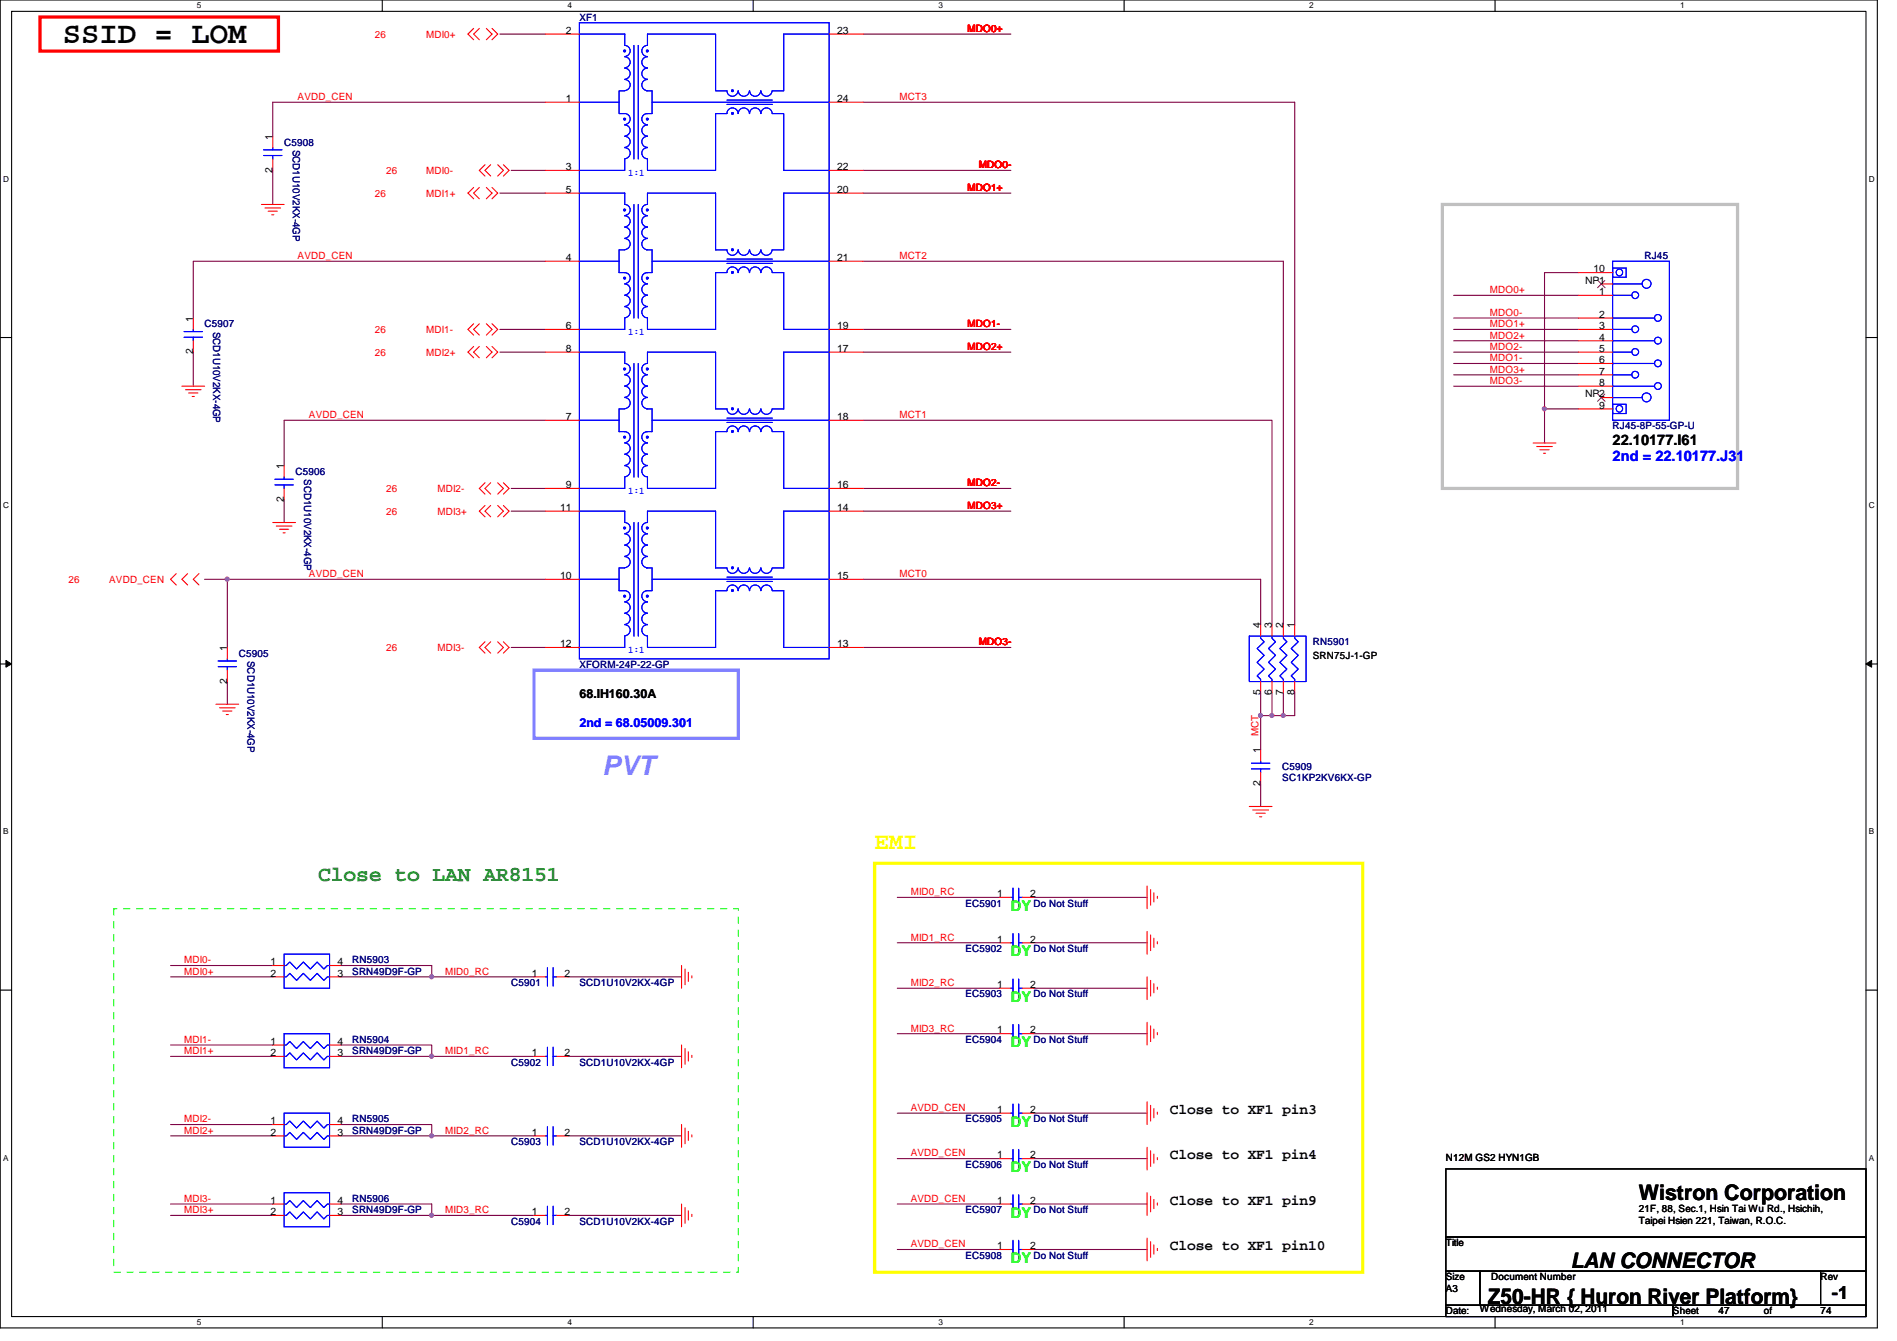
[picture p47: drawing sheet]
<svg xmlns="http://www.w3.org/2000/svg" width="297mm" height="210mm" viewBox="0 0 297 210" stroke-linecap="round" stroke-linejoin="round" font-family="sans-serif">
<defs><g id="words">
<text font-size="4.8" x="9.8" y="6.7">SSID = LOM</text>
<text font-size="4.2" fill="#8080ff" x="94.3" y="121.2">PVT</text>
<text font-size="3.7" fill="#ff0" x="136.9" y="133">EMI</text>
<text font-size="3.3" fill="#008000" x="49.8" y="137.9">Close to LAN AR8151</text>
<g font-size="3.3">
<text x="256.6" y="187.9">Wistron Corporation</text>
<text x="246" y="198.5">LAN CONNECTOR</text>
<text x="233" y="204">Z50-HR { Huron River Platform}</text>
</g>
<text font-size="2.8" x="286.8" y="203.4">-1</text>
<g font-size="2.3">
<text x="252.5" y="69.7">22.10177.I61</text>
<text x="183.2" y="174.3">Close to XF1 pin3</text>
<text x="183.2" y="181.4">Close to XF1 pin4</text>
<text x="183.2" y="188.6">Close to XF1 pin9</text>
<text x="183.2" y="195.7">Close to XF1 pin10</text>
</g>
<text font-size="2.3" fill="#00f" x="252.5" y="72.2">2nd = 22.10177.J31</text>
<g font-size="2.3" fill="#0f0">
<text x="158.3" y="142.6">DY</text>
<text x="158.3" y="149.7">DY</text>
<text x="158.3" y="156.8">DY</text>
<text x="158.3" y="163.9">DY</text>
<text x="158.3" y="176.4">DY</text>
<text x="158.3" y="183.5">DY</text>
<text x="158.3" y="190.6">DY</text>
<text x="158.3" y="197.7">DY</text>
</g>
<text font-size="1.9" x="90.7" y="109.2">68.IH160.30A</text>
<text font-size="1.9" fill="#00f" x="90.7" y="113.8">2nd = 68.05009.301</text>
<g font-size="1.6" fill="#f00">
<text x="58.7" y="5.9">26</text>
<text x="66.7" y="5.9">MDI0+</text>
<text x="151.5" y="5">MDO0+</text>
<text x="46.6" y="15.7">AVDD_CEN</text>
<text x="140.8" y="15.7">MCT3</text>
<text x="60.5" y="27.2">26</text>
<text x="66.7" y="27.2">MDI0-</text>
<text x="151.5" y="29.9">MDO1+</text>
<text x="153.3" y="26.3">MDO0-</text>
<text x="58.7" y="30.8">26</text>
<text x="66.7" y="30.8">MDI1+</text>
<text x="46.6" y="40.6">AVDD_CEN</text>
<text x="140.8" y="40.6">MCT2</text>
<text x="233.3" y="45.9">MDO0+</text>
<text x="58.7" y="52.1">26</text>
<text x="66.7" y="52.1">MDI1-</text>
<text x="151.5" y="51.2">MDO1-</text>
<text x="233.3" y="49.4">MDO0-</text>
<text x="233.3" y="51.2">MDO1+</text>
<text x="233.3" y="53">MDO2+</text>
<text x="58.7" y="55.7">26</text>
<text x="66.7" y="55.7">MDI2+</text>
<text x="151.5" y="54.8">MDO2+</text>
<text x="233.3" y="54.8">MDO2-</text>
<text x="233.3" y="58.3">MDO3+</text>
<text x="233.3" y="56.6">MDO1-</text>
<text x="48.4" y="65.4">AVDD_CEN</text>
<text x="140.8" y="65.4">MCT1</text>
<text x="233.3" y="60.1">MDO3-</text>
<text x="60.5" y="77">26</text>
<text x="68.5" y="77">MDI2-</text>
<text x="151.5" y="76.1">MDO2-</text>
<text x="60.5" y="80.6">26</text>
<text x="68.5" y="80.6">MDI3+</text>
<text x="151.5" y="79.7">MDO3+</text>
<text x="10.7" y="91.2">26</text>
<text x="17.1" y="91.2">AVDD_CEN</text>
<text x="48.4" y="90.3">AVDD_CEN</text>
<text x="140.8" y="90.3">MCT0</text>
<text x="60.5" y="101.9">26</text>
<text x="68.5" y="101.9">MDI3-</text>
<text x="153.3" y="101">MDO3-</text>
<text x="197.1" y="115.2" transform="rotate(-90 197.1 115.2)">MCT</text>
<text x="142.6" y="140.1">MID0_RC</text>
<text x="142.6" y="147.2">MID1_RC</text>
<text x="28.8" y="152.6">MDI0+</text>
<text x="28.8" y="150.8">MDI0-</text>
<text x="69.7" y="152.6">MID0_RC</text>
<text x="142.6" y="154.3">MID2_RC</text>
<text x="142.6" y="161.5">MID3_RC</text>
<text x="28.8" y="165">MDI1+</text>
<text x="28.8" y="163.2">MDI1-</text>
<text x="69.7" y="165">MID1_RC</text>
<text x="142.6" y="173.9">AVDD_CEN</text>
<text x="28.8" y="177.5">MDI2+</text>
<text x="28.8" y="175.7">MDI2-</text>
<text x="69.7" y="177.5">MID2_RC</text>
<text x="142.6" y="181">AVDD_CEN</text>
<text x="28.8" y="188.1">MDI3-</text>
<text x="28.8" y="189.9">MDI3+</text>
<text x="69.7" y="189.9">MID3_RC</text>
<text x="142.6" y="188.1">AVDD_CEN</text>
<text x="142.6" y="195.2">AVDD_CEN</text>
</g>
<g font-size="1.6">
<text x="88.6" y="5.3">2</text>
<text x="131.1" y="5.3">23</text>
<text x="88.6" y="16">1</text>
<text x="131.1" y="16">24</text>
<text x="42.7" y="21.9" transform="rotate(-90 42.7 21.9)">1</text>
<text x="42.7" y="27" transform="rotate(-90 42.7 27)">2</text>
<text x="88.6" y="26.6">3</text>
<text x="131.1" y="26.6">22</text>
<text x="88.6" y="30.2">5</text>
<text x="131.1" y="30.2">20</text>
<text x="88.6" y="40.9">4</text>
<text x="131.1" y="40.9">21</text>
<text x="248.2" y="44.4">NP1</text>
<text x="249.5" y="42.6">10</text>
<text x="250.4" y="46.2">1</text>
<text x="30.2" y="50.3" transform="rotate(-90 30.2 50.3)">1</text>
<text x="88.6" y="51.5">6</text>
<text x="131.1" y="51.5">19</text>
<text x="250.4" y="49.7">2</text>
<text x="250.4" y="51.5">3</text>
<text x="250.4" y="53.3">4</text>
<text x="30.2" y="55.5" transform="rotate(-90 30.2 55.5)">2</text>
<text x="88.6" y="55.1">8</text>
<text x="131.1" y="55.1">17</text>
<text x="250.4" y="55.1">5</text>
<text x="250.4" y="56.9">6</text>
<text x="250.4" y="58.6">7</text>
<text x="88.6" y="65.7">7</text>
<text x="131.1" y="65.7">18</text>
<text x="248.2" y="62.2">NP2</text>
<text x="250.4" y="60.4">8</text>
<text x="250.4" y="64">9</text>
<text x="44.4" y="73.4" transform="rotate(-90 44.4 73.4)">1</text>
<text x="88.6" y="76.4">9</text>
<text x="131.1" y="76.4">16</text>
<text x="44.4" y="78.6" transform="rotate(-90 44.4 78.6)">2</text>
<text x="87.7" y="80">11</text>
<text x="131.1" y="80">14</text>
<text x="87.7" y="90.6">10</text>
<text x="131.1" y="90.6">15</text>
<text x="35.6" y="101.9" transform="rotate(-90 35.6 101.9)">1</text>
<text x="87.7" y="101.3">12</text>
<text x="131.1" y="101.3">13</text>
<text x="197.4" y="98.3" transform="rotate(-90 197.4 98.3)">4</text>
<text x="199.1" y="98.3" transform="rotate(-90 199.1 98.3)">3</text>
<text x="200.9" y="98.3" transform="rotate(-90 200.9 98.3)">2</text>
<text x="202.7" y="98.3" transform="rotate(-90 202.7 98.3)">1</text>
<text x="35.6" y="107" transform="rotate(-90 35.6 107)">2</text>
<text x="205.6" y="103.1">SRN75J-1-GP</text>
<text x="197.4" y="108.8" transform="rotate(-90 197.4 108.8)">5</text>
<text x="199.1" y="108.8" transform="rotate(-90 199.1 108.8)">6</text>
<text x="200.9" y="108.8" transform="rotate(-90 200.9 108.8)">7</text>
<text x="202.7" y="108.8" transform="rotate(-90 202.7 108.8)">8</text>
<text x="197.4" y="117.9" transform="rotate(-90 197.4 117.9)">1</text>
<text x="197.4" y="123" transform="rotate(-90 197.4 123)">2</text>
<text x="156.2" y="140.4">1</text>
<text x="161.3" y="140.4">2</text>
<text x="156.2" y="147.5">1</text>
<text x="161.3" y="147.5">2</text>
<text x="42.4" y="151.1">1</text>
<text x="42.4" y="152.9">2</text>
<text x="52.8" y="152.9">3</text>
<text x="52.8" y="151.1">4</text>
<text x="83.3" y="152.9">1</text>
<text x="88.4" y="152.9">2</text>
<text x="156.2" y="154.6">1</text>
<text x="161.3" y="154.6">2</text>
<text x="156.2" y="161.8">1</text>
<text x="161.3" y="161.8">2</text>
<text x="42.4" y="163.5">1</text>
<text x="42.4" y="165.3">2</text>
<text x="52.8" y="165.3">3</text>
<text x="52.8" y="163.5">4</text>
<text x="83.3" y="165.3">1</text>
<text x="88.4" y="165.3">2</text>
<text x="42.4" y="176">1</text>
<text x="42.4" y="177.8">2</text>
<text x="52.8" y="177.8">3</text>
<text x="52.8" y="176">4</text>
<text x="83.3" y="177.8">1</text>
<text x="88.4" y="177.8">2</text>
<text x="156.2" y="174.2">1</text>
<text x="161.3" y="174.2">2</text>
<text x="156.2" y="181.3">1</text>
<text x="161.3" y="181.3">2</text>
<text x="226.4" y="181.7">N12M GS2 HYN1GB</text>
<text x="42.4" y="188.4">1</text>
<text x="42.4" y="190.2">2</text>
<text x="52.8" y="190.2">3</text>
<text x="52.8" y="188.4">4</text>
<text x="83.3" y="190.2">1</text>
<text x="88.4" y="190.2">2</text>
<text x="156.2" y="188.4">1</text>
<text x="161.3" y="188.4">2</text>
<text x="256.6" y="189.7">21F, 88, Sec.1, Hsin Tai Wu Rd., Hsichih,</text>
<text x="256.6" y="191.6">Taipei Hsien 221, Taiwan, R.O.C.</text>
<text x="156.2" y="195.5">1</text>
<text x="161.3" y="195.5">2</text>
<text x="226.4" y="195.1">Title</text>
<text x="226.4" y="200.4">Size</text>
<text x="226.4" y="202.2">A3</text>
<text x="233.5" y="200.4">Document Number</text>
<text x="285.1" y="200.4">Rev</text>
<text x="226.4" y="205.7">Date:</text>
<text x="231.7" y="205.4">Wednesday, March 02, 2011</text>
<text x="262" y="205.7">Sheet</text>
<text x="269.1" y="205.7">47</text>
<text x="276.2" y="205.7">of</text>
<text x="285.1" y="205.7">74</text>
</g>
<g font-size="1.6" fill="#000080">
<text x="90.7" y="3.2">XF1</text>
<text x="44.5" y="22.8">C5908</text>
<text x="45.8" y="23.5" transform="rotate(90 45.8 23.5)">SCD1U10V2KX-4GP</text>
<text x="257.5" y="40.6">RJ45</text>
<text x="32" y="51.2">C5907</text>
<text x="33.4" y="51.9" transform="rotate(90 33.4 51.9)">SCD1U10V2KX-4GP</text>
<text x="252.5" y="67.2">RJ45-8P-55-GP-U</text>
<text x="46.3" y="74.3">C5906</text>
<text x="47.6" y="75" transform="rotate(90 47.6 75)">SCD1U10V2KX-4GP</text>
<text x="205.6" y="101">RN5901</text>
<text x="37.4" y="102.8">C5905</text>
<text x="38.7" y="103.5" transform="rotate(90 38.7 103.5)">SCD1U10V2KX-4GP</text>
<text x="90.7" y="104.6">XFORM-24P-22-GP</text>
<text x="200.8" y="120.6">C5909</text>
<text x="200.8" y="122.2">SC1KP2KV6KX-GP</text>
<text x="151.2" y="141.9">EC5901</text>
<text x="161.8" y="141.9">Do Not Stuff</text>
<text x="151.2" y="149">EC5902</text>
<text x="161.8" y="149">Do Not Stuff</text>
<text x="55.2" y="150.8">RN5903</text>
<text x="55.2" y="152.6">SRN49D9F-GP</text>
<text x="80" y="154.3">C5901</text>
<text x="90.7" y="154.3">SCD1U10V2KX-4GP</text>
<text x="151.2" y="156.1">EC5903</text>
<text x="161.8" y="156.1">Do Not Stuff</text>
<text x="55.2" y="163.2">RN5904</text>
<text x="55.2" y="165">SRN49D9F-GP</text>
<text x="80" y="166.8">C5902</text>
<text x="90.7" y="166.8">SCD1U10V2KX-4GP</text>
<text x="151.2" y="163.2">EC5904</text>
<text x="161.8" y="163.2">Do Not Stuff</text>
<text x="55.2" y="175.7">RN5905</text>
<text x="55.2" y="177.5">SRN49D9F-GP</text>
<text x="80" y="179.2">C5903</text>
<text x="90.7" y="179.2">SCD1U10V2KX-4GP</text>
<text x="151.2" y="175.7">EC5905</text>
<text x="161.8" y="175.7">Do Not Stuff</text>
<text x="151.2" y="182.8">EC5906</text>
<text x="161.8" y="182.8">Do Not Stuff</text>
<text x="55.2" y="188.1">RN5906</text>
<text x="55.2" y="189.9">SRN49D9F-GP</text>
<text x="80" y="191.7">C5904</text>
<text x="90.7" y="191.7">SCD1U10V2KX-4GP</text>
<text x="151.2" y="189.9">EC5907</text>
<text x="161.8" y="189.9">Do Not Stuff</text>
<text x="151.2" y="197">EC5908</text>
<text x="161.8" y="197">Do Not Stuff</text>
</g>
<g font-size="1.6" fill="#00f">
<text x="98.4" y="27.6">1:1</text>
<text x="98.4" y="52.5">1:1</text>
<text x="98.4" y="77.3">1:1</text>
<text x="98.4" y="102.2">1:1</text>
</g>
<g font-size="1.3">
<text x="30.8" y="1.3">5</text>
<text x="88.9" y="1.3">4</text>
<text x="146.9" y="1.3">3</text>
<text x="205" y="1.3">2</text>
<text x="263.1" y="1.3">1</text>
<text x=".5" y="28.4">D</text>
<text x="292.6" y="28.4">D</text>
<text x=".5" y="79.5">C</text>
<text x="292.6" y="79.5">C</text>
<text x=".5" y="130.6">B</text>
<text x="292.6" y="130.6">B</text>
<text x=".5" y="181.7">A</text>
<text x="292.6" y="181.7">A</text>
<text x="30.8" y="207.4">5</text>
<text x="88.9" y="207.4">4</text>
<text x="146.9" y="207.4">3</text>
<text x="205" y="207.4">2</text>
<text x="263.1" y="207.4">1</text>
</g>
</g></defs>
<path d="M0 0h294v207.9h-294zM1.8 1.8h290.4v204.3h-290.4z" fill="none" stroke="#000" stroke-width=".17"/>
<g fill="#fff">
<path d="M30.8 .2h.7v1.4h-.7z"/>
<path d="M30.8 206.2h.7v1.4h-.7z"/>
</g>
<path d="M59.9 0v1.8M59.9 206.1v1.8" fill="none" stroke="#000" stroke-width=".17"/>
<g fill="#fff">
<path d="M88.9 .2h.6v1.4h-.6z"/>
<path d="M88.9 206.2h.6v1.4h-.6z"/>
</g>
<path d="M117.9 0v1.8M117.9 206.1v1.8" fill="none" stroke="#000" stroke-width=".17"/>
<g fill="#fff">
<path d="M146.9 .2h.7v1.4h-.7z"/>
<path d="M146.9 206.2h.7v1.4h-.7z"/>
</g>
<path d="M176 0v1.8M176 206.1v1.8" fill="none" stroke="#000" stroke-width=".17"/>
<g fill="#fff">
<path d="M205 .2h.7v1.4h-.7z"/>
<path d="M205 206.2h.7v1.4h-.7z"/>
</g>
<path d="M234.1 0v1.8M234.1 206.1v1.8" fill="none" stroke="#000" stroke-width=".17"/>
<g fill="#fff">
<path d="M263.1 .2h.7v1.4h-.7z"/>
<path d="M263.1 206.2h.7v1.4h-.7z"/>
<path d="M.5 27.3h.9v1.4h-.9z"/>
<path d="M292.6 27.3h.9v1.4h-.9z"/>
<path d="M.5 78.4h.9v1.4h-.9z"/>
<path d="M292.6 78.4h.9v1.4h-.9z"/>
</g>
<path d="M0 52.8h1.8M292.2 52.8h1.8" fill="none" stroke="#000" stroke-width=".17"/>
<g fill="#fff">
<path d="M.5 129.5h.8v1.4h-.8z"/>
<path d="M292.6 129.5h.9v1.4h-.9z"/>
</g>
<path d="M0 103.9h1.8M292.2 103.9h1.8" fill="none" stroke="#000" stroke-width=".17"/>
<path d="M.9 103.4l.9 .5-.9 .5zM292.2 103.9l.9-.5v1z" fill="#000"/>
<path d="M.9 103.4l.9 .5-.9 .5zM292.2 103.9l.9-.5v1z" fill="none" stroke="#000" stroke-width=".16"/>
<g fill="#fff">
<path d="M.5 180.5h.8v1.4h-.8z"/>
<path d="M292.6 180.5h.9v1.4h-.9z"/>
</g>
<path d="M0 155h1.8M292.2 155h1.8" fill="none" stroke="#000" stroke-width=".17"/>
<g fill="none" stroke="#800040" stroke-width=".17">
<path d="M67.6 152.9h16M140.5 147.6h16M140.5 154.7h16M161.8 147.6h17.8M161.8 154.7h17.8M161.8 140.5h17.8M140.5 174.2h16M140.5 161.8h16M161.8 174.2h17.8M161.8 161.8h17.8M140.5 181.4h16M140.5 188.5h16"/>
<path d="M140.5 195.6h16M161.8 181.4h17.8M161.8 188.5h17.8M161.8 195.6h17.8"/>
</g>
<circle cx="67.6" cy="152.9" r=".32" fill="#f0f"/>
<circle cx="67.6" cy="152.9" r=".32" fill="none" stroke="#f0f" stroke-width=".17"/>
<path d="M67.6 165.4h16" fill="none" stroke="#800040" stroke-width=".17"/>
<circle cx="67.6" cy="165.3" r=".32" fill="#f0f"/>
<circle cx="67.6" cy="165.3" r=".32" fill="none" stroke="#f0f" stroke-width=".17"/>
<path d="M67.6 177.8h16" fill="none" stroke="#800040" stroke-width=".17"/>
<circle cx="67.6" cy="177.8" r=".32" fill="#f0f"/>
<circle cx="67.6" cy="177.8" r=".32" fill="none" stroke="#f0f" stroke-width=".17"/>
<path d="M67.6 190.2h16" fill="none" stroke="#800040" stroke-width=".17"/>
<circle cx="67.6" cy="190.2" r=".32" fill="#f0f"/>
<circle cx="67.6" cy="190.2" r=".32" fill="none" stroke="#f0f" stroke-width=".17"/>
<g fill="none" stroke="#800040" stroke-width=".17">
<path d="M197.4 112h1.8M202.7 108.5v3.5M26.7 152.9h16M26.7 151.1h16M53.4 151.1h14.2v1.8h-14.2M88.9 152.9h17.8M140.5 140.5h16M26.7 177.8h16M26.7 176h16M26.7 165.4h16M26.7 163.6h16M53.4 176h14.2v1.8h-14.2"/>
<path d="M53.4 163.6h14.2v1.8h-14.2M88.9 165.4h17.8M88.9 177.8h17.8M26.7 188.5h16M26.7 190.2h16M53.4 188.5h14.2v1.7h-14.2M88.9 190.2h17.8"/>
</g>
<circle cx="197.4" cy="112" r=".32" fill="#f0f"/>
<circle cx="197.4" cy="112" r=".32" fill="none" stroke="#f0f" stroke-width=".17"/>
<path d="M135.2 90.7h62.2M197.4 108.5v8.8M199.2 108.5v3.5h3.5M197.4 122.7v3.5" fill="none" stroke="#800040" stroke-width=".17"/>
<circle cx="199.2" cy="112" r=".32" fill="#f0f"/>
<circle cx="199.2" cy="112" r=".32" fill="none" stroke="#f0f" stroke-width=".17"/>
<path d="M201 108.5v3.5" fill="none" stroke="#800040" stroke-width=".17"/>
<circle cx="200.9" cy="112" r=".32" fill="#f0f"/>
<circle cx="200.9" cy="112" r=".32" fill="none" stroke="#f0f" stroke-width=".17"/>
<path d="M85.4 16h-42.7v5.3M42.7 26.7v5.3M30.3 55.1v5.4M85.4 40.9h-55.1v8.9M85.4 90.7h-49.8v10.6M35.6 106.7v3.5" fill="none" stroke="#800040" stroke-width=".17"/>
<circle cx="35.6" cy="90.7" r=".32" fill="#f0f"/>
<circle cx="35.6" cy="90.7" r=".32" fill="none" stroke="#f0f" stroke-width=".17"/>
<g fill="none" stroke="#800040" stroke-width=".17">
<path d="M78.3 5.3h7.1M135.2 16h67.5v81.8M135.2 5.3h23.1M78.3 30.2h7.1M80 26.7h5.4M135.2 30.2h23.1M135.2 26.7h23.1M78.3 55.1h7.1M78.3 51.6h7.1M135.2 40.9h65.8v56.9M135.2 55.1h23.1M135.2 51.6h23.1"/>
<path d="M227.6 46.2h19.6M227.6 49.8h19.6M227.6 55.1h19.6M227.6 51.6h19.6M227.6 58.7h19.6M227.6 56.9h19.6M227.6 53.3h19.6M241.8 42.7h5.4M44.5 78.2v3.6M80 76.5h5.4M85.4 65.8h-40.9v7.1M135.2 76.5h23.1"/>
<path d="M135.2 65.8h64v32M227.6 60.5h19.6M241.8 64v5.3M32 90.7h3.6M80 80h5.4M135.2 80h23.1M197.4 90.7v7.1M80 101.3h5.4M135.2 101.3h23.1"/>
</g>
<circle cx="241.8" cy="64" r=".32" fill="#f0f"/>
<circle cx="241.8" cy="64" r=".32" fill="none" stroke="#f0f" stroke-width=".17"/>
<path d="M241.8 42.7v21.3h5.4" fill="none" stroke="#800040" stroke-width=".17"/>
<g fill="none" stroke="#f00" stroke-width=".17">
<path d="M74.2 4.4l-.9 .9 .9 .9M75.1 4.4l-.9 .9 .9 .9M76.2 4.4l.8 .9-.8 .9M77 4.4l.9 .9-.9 .9M40.9 32h3.6M41.5 32.6h2.4M42 33.1h1.4M42.5 33.6h.4M42.7 21.3v1.8M42.7 24.9v1.8M74.2 29.3l-.9 .9 .9 .9M75.1 29.3l-.9 .9 .9 .9"/>
<path d="M75.9 25.8l-.8 .9 .8 .9M76.2 29.3l.8 .9-.8 .9M76.8 25.8l-.9 .9 .9 .9M77 29.3l.9 .9-.9 .9M77.9 25.8l.9 .9-.9 .9M78.8 25.8l.9 .9-.9 .9M74.2 54.2l-.9 .9 .9 .9M74.2 50.7l-.9 .9 .9 .9M75.1 54.2l-.9 .9 .9 .9M75.1 50.7l-.9 .9 .9 .9M76.2 54.2l.8 .9-.8 .9M76.2 50.7l.8 .9-.8 .9"/>
<path d="M77 54.2l.9 .9-.9 .9M77 50.7l.9 .9-.9 .9M28.5 60.5h3.5M29 61h2.5M29.5 61.5h1.5M30.1 62.1h.3M75.9 79.1l-.8 .9 .8 .9M75.9 75.6l-.8 .9 .8 .8M76.8 79.1l-.9 .9 .9 .9M76.8 75.6l-.9 .9 .9 .8M77.9 79.1l.9 .9-.9 .9M77.9 75.6l.9 .9-.9 .8"/>
<path d="M78.8 79.1l.9 .9-.9 .9M78.8 75.6l.9 .9-.9 .8M240.1 69.3h3.5M240.6 69.9h2.5M241.1 70.4h1.5M241.7 71h.3M27.6 89.8l-.9 .9 .9 .9M29.4 89.8l-.9 .9 .9 .9M31.2 89.8l-.9 .9 .9 .9M42.7 81.8h3.6M43.3 82.3h2.4M43.8 82.8h1.4"/>
<path d="M44.3 83.4h.4M197.4 97.8v1.8M199.2 97.8v1.8M201 97.8v1.8M202.7 97.8v1.8M33.8 110.2h3.6M34.4 110.8h2.4M34.9 111.3h1.4M35.4 111.8h.4M75.9 100.5l-.8 .8 .8 .9M76.8 100.5l-.9 .8 .9 .9M77.9 100.5l.9 .8-.9 .9"/>
<path d="M78.8 100.5l.9 .8-.9 .9M197.4 106.7v1.8M197.4 117.3v1.8M199.2 106.7v1.8M201 106.7v1.8M202.7 106.7v1.8M179.6 138.7v3.5M180.2 139.2v2.5M180.7 139.7v1.5M195.6 126.2h3.6M196.2 126.8h2.4M196.7 127.3h1.4"/>
<path d="M197.2 127.8h.4M197.4 120.9v1.8M106.7 151.1v3.6M107.3 151.7v2.4M107.8 152.2v1.4M108.3 152.7v.4M179.6 145.8v3.6M179.6 152.9v3.6M180.2 146.3v2.5M180.2 153.5v2.4M180.7 146.9v1.4M180.7 154v1.4"/>
<path d="M181.2 147.4v.3M181.2 154.5v.4M181.2 140.3v.3M42.7 163.6h1.8M42.7 165.4h1.8M51.6 163.6h1.8M51.6 165.4h1.8M83.6 177.8h1.8M87.2 177.8h1.7M106.7 163.6v3.5M106.7 176v3.6M107.3 164.1v2.5"/>
<path d="M107.3 176.6v2.4M107.8 164.6v1.5M107.8 177.1v1.4M108.3 165.2v.3M108.3 177.6v.4M179.6 179.6v3.5M179.6 172.5v3.5M179.6 160v3.6M180.2 173v2.5M180.2 160.6v2.4M180.7 173.5v1.5M180.7 161.1v1.4"/>
<path d="M181.2 174.1v.3M181.2 161.6v.4M83.6 190.2h1.8M87.2 190.2h1.7M106.7 188.5v3.5M107.3 189v2.5M107.8 189.5v1.5M108.3 190.1v.3M179.6 186.7v3.5M179.6 193.8v3.6M180.2 180.1v2.5M180.2 187.2v2.5"/>
<path d="M180.2 194.4v2.4M180.7 180.6v1.5M180.7 187.7v1.5M180.7 194.9v1.4M181.2 181.2v.3M181.2 188.3v.3M181.2 195.4v.3"/>
</g>
<path d="M226.4 183h65.8v10.6h-65.8zM226.4 193.6h65.8v5.4h-65.8zM226.4 199h5.3v5.3h-5.3zM231.7 199h53.4v5.3h-53.4zM285.1 199h7.1v5.3h-7.1zM226.4 204.3h35.6v1.8h-35.6zM262 204.3h30.2v1.8h-30.2z" fill="none" stroke="#000" stroke-width=".17"/>
<path d="M6.3 2.7h37.3v5.3h-37.3z" fill="none" stroke="#f00" stroke-width=".51"/>
<path d="M17.8 142.2h97.8v56.9h-97.8z" fill="none" stroke="#0f0" stroke-width=".16" stroke-dasharray="1 1 1 1 1 1 1 1"/>
<path d="M136.9 135.1h76.5v64h-76.5z" fill="none" stroke="#ff0" stroke-width=".51"/>
<path d="M225.8 32h46.3v44.5h-46.3z" fill="none" stroke="#c0c0c0" stroke-width=".51"/>
<path d="M83.6 104.9h32v10.7h-32z" fill="none" stroke="#8080ff" stroke-width=".51"/>
<g fill="none" stroke="#00f" stroke-width=".17">
<path d="M97.8 7.1a.87 .87 0 0 1 .9 .9 .87 .87 0 0 1-.9 .8M41.3 23.5h2.9M41.3 24.3h2.9M42.7 23.1v.4M42.7 24.3v.6M195.6 99.6h8.9v7.1h-8.9zM197.4 99.6v.3l.5 .6-1.1 1 1.1 1.1-1.1 1.1 1.1 1-1.1 1.1 .6 .5v.4M199.2 99.6v.3l.5 .6-1.1 1 1.1 1.1-1.1 1.1 1.1 1-1.1 1.1 .6 .5v.4M201 99.6v.3l.5 .6-1.1 1 1.1 1.1-1.1 1.1 1.1 1-1.1 1.1 .6 .5v.4M202.7 99.6v.3l.6 .6-1.1 1 1.1 1.1-1.1 1.1 1.1 1-1.1 1.1 .5 .5v.4M196 119.5h2.8M197.4 119.1v.4"/>
<path d="M196 120.4h2.8M197.4 120.4v.5M44.5 165.4h.3l.6-.6 1 1.1 1.1-1.1 1.1 1.1 1.1-1.1 1 1.1 .6-.5h.3M44.5 161.8h7.1v5.3h-7.1zM44.5 163.6h.3l.6-.6 1 1.1 1.1-1.1 1.1 1.1 1.1-1.1 1 1.1 .6-.5h.3M85.4 177.8h.3M85.7 176.4v2.8M86.6 177.8h.6M86.6 176.4v2.8M85.4 190.2h.3M85.7 188.8v2.9M86.6 190.2h.6"/>
<path d="M86.6 188.8v2.9"/>
</g>
<path d="M97.7 7.9h.2v.2h-.2z" fill-rule="evenodd" fill="#00f"/>
<path d="M97.7 7.9h.2v.2h-.2zM97.8 8.9a.87 .87 0 0 1 .9 .9 .87 .87 0 0 1-.9 .8M97.8 10.7a.87 .87 0 0 1 .9 .8 .87 .87 0 0 1-.9 .9M97.8 12.4a.87 .87 0 0 1 .9 .9 .87 .87 0 0 1-.9 .9M97.8 19.6a.87 .87 0 0 1 .9 .8 .87 .87 0 0 1-.9 .9" fill="none" stroke="#00f" stroke-width=".17"/>
<path d="M97.7 18.5h.2v.2h-.2z" fill-rule="evenodd" fill="#00f"/>
<path d="M97.7 18.5h.2v.2h-.2zM97.8 17.8a.87 .87 0 0 1 .9 .8 .87 .87 0 0 1-.9 .9M101.4 8.9a.87 .87 0 0 0-.9 .9 .87 .87 0 0 0 .9 .8M97.8 21.3a.87 .87 0 0 1 .9 .9 .87 .87 0 0 1-.9 .9M97.8 23.1a.87 .87 0 0 1 .9 .9 .87 .87 0 0 1-.9 .8" fill="none" stroke="#00f" stroke-width=".17"/>
<path d="M101.2 7.9h.3v.2h-.3z" fill-rule="evenodd" fill="#00f"/>
<path d="M101.2 7.9h.3v.2h-.3zM101.4 7.1a.87 .87 0 0 0-.9 .9 .87 .87 0 0 0 .9 .8M101.4 10.7a.87 .87 0 0 0-.9 .8 .87 .87 0 0 0 .9 .9M101.4 12.4a.87 .87 0 0 0-.9 .9 .87 .87 0 0 0 .9 .9M101.4 17.8a.87 .87 0 0 0-.9 .8 .87 .87 0 0 0 .9 .9M101.4 23.1a.87 .87 0 0 0-.9 .9 .87 .87 0 0 0 .9 .8M101.4 21.3a.87 .87 0 0 0-.9 .9 .87 .87 0 0 0 .9 .9" fill="none" stroke="#00f" stroke-width=".17"/>
<path d="M101.2 18.5h.3v.2h-.3z" fill-rule="evenodd" fill="#00f"/>
<path d="M99.3 7.1v17.8M101.2 18.5h.3v.2h-.3zM101.4 19.6a.87 .87 0 0 0-.9 .8 .87 .87 0 0 0 .9 .9M113.8 14.2a.87 .87 0 0 0 .9 .9 .87 .87 0 0 0 .9-.9M117.4 14.2a.87 .87 0 0 0 .9 .9 .87 .87 0 0 0 .8-.9M119.2 14.2a.87 .87 0 0 0 .8 .9 .87 .87 0 0 0 .9-.9" fill="none" stroke="#00f" stroke-width=".17"/>
<path d="M114.6 14.1h.2v.2h-.2z" fill-rule="evenodd" fill="#00f"/>
<path d="M97.8 14.2h-.9v3.6h.9M97.8 5.3v1.8M99.9 7.1v17.8M101.2 14.2h.9v3.6h-.9M101.4 5.3v1.8M114.6 14.1h.2v.2h-.2zM115.6 14.2a.87 .87 0 0 0 .9 .9 .87 .87 0 0 0 .8-.9M119.2 17.8a.87 .87 0 0 1 .8-.9 .87 .87 0 0 1 .9 .9" fill="none" stroke="#00f" stroke-width=".17"/>
<path d="M114.6 17.6h.2v.3h-.2z" fill-rule="evenodd" fill="#00f"/>
<g fill="none" stroke="#00f" stroke-width=".17">
<path d="M90.7 16h6.2M90.7 5.3h7.1M101.4 5.3h10.7v8.9h1.7M102.1 16h27.7M113.8 16.3h7.1M113.8 15.7h7.1M114.6 17.6h.2v.3h-.2zM115.6 17.8a.87 .87 0 0 0-.9-.9 .87 .87 0 0 0-.9 .9h-1.7v8.9h-10.7v-1.8M115.6 17.8a.87 .87 0 0 1 .9-.9 .87 .87 0 0 1 .8 .9M117.4 17.8a.87 .87 0 0 1 .9-.9 .87 .87 0 0 1 .8 .9M120.9 17.8h1.8v8.9h7.1M129.8 5.3h-7.1v8.9h-1.8"/>
<path d="M97.8 24.9v1.8h-7.1M97.8 32a.87 .87 0 0 1 .9 .9 .87 .87 0 0 1-.9 .8M101.4 32a.87 .87 0 0 0-.9 .9 .87 .87 0 0 0 .9 .8M101.4 30.2h10.7M101.4 35.6a.87 .87 0 0 0-.9 .8 .87 .87 0 0 0 .9 .9M101.4 37.3a.87 .87 0 0 0-.9 .9 .87 .87 0 0 0 .9 .9M113.8 39.1a.87 .87 0 0 0 .9 .9 .87 .87 0 0 0 .9-.9M115.6 39.1a.87 .87 0 0 0 .9 .9 .87 .87 0 0 0 .8-.9M117.4 39.1a.87 .87 0 0 0 .9 .9 .87 .87 0 0 0 .8-.9M122.7 30.2h7.1M113.8 41.2h7.1M117.4 42.7a.87 .87 0 0 1 .9-.9 .87 .87 0 0 1 .8 .9"/>
<path d="M122.7 51.6h7.1"/>
</g>
<path d="M97.7 32.8h.2v.2h-.2z" fill-rule="evenodd" fill="#00f"/>
<g fill="none" stroke="#00f" stroke-width=".17">
<path d="M97.7 32.8h.2v.2h-.2zM97.8 33.8a.87 .87 0 0 1 .9 .8 .87 .87 0 0 1-.9 .9M97.8 39.1h-.9v3.6M97.8 35.6a.87 .87 0 0 1 .9 .8 .87 .87 0 0 1-.9 .9M97.8 37.3a.87 .87 0 0 1 .9 .9 .87 .87 0 0 1-.9 .9M102.1 39.1v3.6M112.1 30.2v8.9M101.4 48a.87 .87 0 0 0-.9 .9 .87 .87 0 0 0 .9 .8M101.4 46.2a.87 .87 0 0 0-.9 .9 .87 .87 0 0 0 .9 .9M101.4 42.7a.87 .87 0 0 0-.9 .8 .87 .87 0 0 0 .9 .9M102.1 40.9h27.7M113.8 42.7h-1.7v8.9"/>
<path d="M113.8 40.6h7.1"/>
</g>
<path d="M114.6 39h.2v.2h-.2z" fill-rule="evenodd" fill="#00f"/>
<path d="M112.1 39.1h1.7M114.6 39h.2v.2h-.2zM96.9 42.7h.9" fill="none" stroke="#00f" stroke-width=".17"/>
<path d="M101.2 43.4h.3v.2h-.3z" fill-rule="evenodd" fill="#00f"/>
<path d="M97.8 30.2v1.8M101.2 39.1h.9M97.8 44.4a.87 .87 0 0 1 .9 .9 .87 .87 0 0 1-.9 .9M101.2 43.4h.3v.2h-.3zM101.4 49.8v1.8M101.4 44.4a.87 .87 0 0 0-.9 .9 .87 .87 0 0 0 .9 .9" fill="none" stroke="#00f" stroke-width=".17"/>
<path d="M97.7 43.4h.2v.2h-.2z" fill-rule="evenodd" fill="#00f"/>
<g fill="none" stroke="#00f" stroke-width=".17">
<path d="M90.7 30.2h7.1M99.3 32v17.8M101.4 30.2v1.8M101.4 33.8a.87 .87 0 0 0-.9 .8 .87 .87 0 0 0 .9 .9M122.7 30.2v8.9h-1.8M90.7 40.9h6.2M97.7 43.4h.2v.2h-.2zM97.8 42.7a.87 .87 0 0 1 .9 .8 .87 .87 0 0 1-.9 .9M97.8 46.2a.87 .87 0 0 1 .9 .9 .87 .87 0 0 1-.9 .9M97.8 48a.87 .87 0 0 1 .9 .9 .87 .87 0 0 1-.9 .8M101.2 42.7h.9M101.4 51.6h10.7"/>
<path d="M113.8 42.7a.87 .87 0 0 1 .9-.9 .87 .87 0 0 1 .9 .9M119.2 42.7a.87 .87 0 0 1 .8-.9 .87 .87 0 0 1 .9 .9M120.9 42.7h1.8v8.9"/>
</g>
<path d="M114.6 42.5h.2v.2h-.2z" fill-rule="evenodd" fill="#00f"/>
<path d="M119.2 39.1a.87 .87 0 0 0 .8 .9 .87 .87 0 0 0 .9-.9M97.8 49.8v1.8M114.6 42.5h.2v.2h-.2z" fill="none" stroke="#00f" stroke-width=".17"/>
<path d="M101.2 32.8h.3v.2h-.3z" fill-rule="evenodd" fill="#00f"/>
<path d="M99.9 32v17.8M101.2 32.8h.3v.2h-.3zM90.7 51.6h7.1M115.6 42.7a.87 .87 0 0 1 .9-.9 .87 .87 0 0 1 .8 .9M96.9 64v3.6M117.4 67.6a.87 .87 0 0 1 .9-.9 .87 .87 0 0 1 .8 .9M120.9 67.6h1.8M122.7 76.5h7.1" fill="none" stroke="#00f" stroke-width=".17"/>
<path d="M114.6 63.9h.2v.2h-.2z" fill-rule="evenodd" fill="#00f"/>
<path d="M90.7 55.1h7.1M101.4 58.7a.87 .87 0 0 0-.9 .8 .87 .87 0 0 0 .9 .9M114.6 63.9h.2v.2h-.2z" fill="none" stroke="#00f" stroke-width=".17"/>
<path d="M101.2 68.3h.3v.2h-.3z" fill-rule="evenodd" fill="#00f"/>
<g fill="none" stroke="#00f" stroke-width=".17">
<path d="M97.8 58.7a.87 .87 0 0 1 .9 .8 .87 .87 0 0 1-.9 .9M97.8 56.9a.87 .87 0 0 1 .9 .9 .87 .87 0 0 1-.9 .8M99.3 56.9v17.8M99.9 56.9v17.8M112.1 55.1v8.9M122.7 55.1v8.9h-1.8M90.7 76.5h7.1M96.9 67.6h.9M97.8 62.2a.87 .87 0 0 1 .9 .9 .87 .87 0 0 1-.9 .9M97.8 72.9a.87 .87 0 0 1 .9 .9 .87 .87 0 0 1-.9 .8M101.2 68.3h.3v.2h-.3zM101.4 71.1a.87 .87 0 0 0-.9 .9 .87 .87 0 0 0 .9 .9"/>
<path d="M101.4 67.6a.87 .87 0 0 0-.9 .8 .87 .87 0 0 0 .9 .9M101.4 76.5h10.7M101.4 60.5a.87 .87 0 0 0-.9 .8 .87 .87 0 0 0 .9 .9M102.1 65.8h27.7M102.1 64v3.6M112.1 67.6h1.7M113.8 64a.87 .87 0 0 0 .9 .9 .87 .87 0 0 0 .9-.9M115.6 64a.87 .87 0 0 0 .9 .9 .87 .87 0 0 0 .8-.9M117.4 64a.87 .87 0 0 0 .9 .9 .87 .87 0 0 0 .8-.9M119.2 67.6a.87 .87 0 0 1 .8-.9 .87 .87 0 0 1 .9 .9"/>
</g>
<path d="M97.7 68.3h.2v.2h-.2z" fill-rule="evenodd" fill="#00f"/>
<path d="M122.7 55.1h7.1M97.7 68.3h.2v.2h-.2zM97.8 71.1a.87 .87 0 0 1 .9 .9 .87 .87 0 0 1-.9 .9M101.2 64h.9M101.4 62.2a.87 .87 0 0 0-.9 .9 .87 .87 0 0 0 .9 .9M112.1 64h1.7M112.1 67.6v8.9M113.8 65.4h7.1M113.8 67.6a.87 .87 0 0 1 .9-.9 .87 .87 0 0 1 .9 .9M115.6 67.6a.87 .87 0 0 1 .9-.9 .87 .87 0 0 1 .8 .9" fill="none" stroke="#00f" stroke-width=".17"/>
<path d="M101.2 57.6h.3v.3h-.3z" fill-rule="evenodd" fill="#00f"/>
<path d="M97.8 55.1v1.8M101.2 57.6h.3v.3h-.3zM101.4 55.1v1.8M96.9 64h.9M97.8 60.5a.87 .87 0 0 1 .9 .8 .87 .87 0 0 1-.9 .9M97.8 74.7v1.8M101.4 69.3a.87 .87 0 0 0-.9 .9 .87 .87 0 0 0 .9 .9M101.4 74.7v1.8M101.4 72.9a.87 .87 0 0 0-.9 .9 .87 .87 0 0 0 .9 .8M119.2 64a.87 .87 0 0 0 .8 .9 .87 .87 0 0 0 .9-.9M122.7 67.6v8.9" fill="none" stroke="#00f" stroke-width=".17"/>
<path d="M97.7 57.6h.2v.3h-.2z" fill-rule="evenodd" fill="#00f"/>
<path d="M97.7 57.6h.2v.3h-.2zM101.4 55.1h10.7M101.4 56.9a.87 .87 0 0 0-.9 .9 .87 .87 0 0 0 .9 .8M97.8 67.6a.87 .87 0 0 1 .9 .8 .87 .87 0 0 1-.9 .9" fill="none" stroke="#00f" stroke-width=".17"/>
<path d="M114.6 67.4h.2v.2h-.2z" fill-rule="evenodd" fill="#00f"/>
<path d="M90.7 65.8h6.2M97.8 69.3a.87 .87 0 0 1 .9 .9 .87 .87 0 0 1-.9 .9M101.2 67.6h.9M113.8 66.1h7.1M114.6 67.4h.2v.2h-.2zM96.9 88.9v3.6M117.4 92.5a.87 .87 0 0 1 .9-.9 .87 .87 0 0 1 .8 .9M120.9 92.5h1.8M122.7 101.3h7.1" fill="none" stroke="#00f" stroke-width=".17"/>
<path d="M114.6 88.8h.2v.2h-.2z" fill-rule="evenodd" fill="#00f"/>
<path d="M90.7 80h7.1M101.4 83.6a.87 .87 0 0 0-.9 .8 .87 .87 0 0 0 .9 .9M114.6 88.8h.2v.2h-.2z" fill="none" stroke="#00f" stroke-width=".17"/>
<path d="M101.2 93.2h.3v.2h-.3z" fill-rule="evenodd" fill="#00f"/>
<g fill="none" stroke="#00f" stroke-width=".17">
<path d="M96.9 92.5h.9M97.8 83.6a.87 .87 0 0 1 .9 .8 .87 .87 0 0 1-.9 .9M97.8 81.8a.87 .87 0 0 1 .9 .9 .87 .87 0 0 1-.9 .8M97.8 87.1a.87 .87 0 0 1 .9 .9 .87 .87 0 0 1-.9 .9M97.8 97.8a.87 .87 0 0 1 .9 .9 .87 .87 0 0 1-.9 .8M99.3 81.8v17.8M99.9 81.8v17.8M101.2 93.2h.3v.2h-.3zM101.4 96a.87 .87 0 0 0-.9 .9 .87 .87 0 0 0 .9 .8M101.4 92.5a.87 .87 0 0 0-.9 .8 .87 .87 0 0 0 .9 .9M101.4 85.3a.87 .87 0 0 0-.9 .9 .87 .87 0 0 0 .9 .9M102.1 90.7h27.7"/>
<path d="M102.1 88.9v3.6M112.1 80v8.9M112.1 92.5h1.7M113.8 88.9a.87 .87 0 0 0 .9 .8 .87 .87 0 0 0 .9-.8M115.6 88.9a.87 .87 0 0 0 .9 .8 .87 .87 0 0 0 .8-.8M117.4 88.9a.87 .87 0 0 0 .9 .8 .87 .87 0 0 0 .8-.8M119.2 92.5a.87 .87 0 0 1 .8-.9 .87 .87 0 0 1 .9 .9M122.7 80v8.9h-1.8M90.7 101.3h7.1M101.4 101.3h10.7"/>
</g>
<path d="M97.7 93.2h.2v.2h-.2z" fill-rule="evenodd" fill="#00f"/>
<path d="M97.7 93.2h.2v.2h-.2zM97.8 96a.87 .87 0 0 1 .9 .9 .87 .87 0 0 1-.9 .8M101.2 88.9h.9M101.4 87.1a.87 .87 0 0 0-.9 .9 .87 .87 0 0 0 .9 .9M112.1 88.9h1.7M112.1 92.5v8.8M113.8 90.3h7.1M113.8 92.5a.87 .87 0 0 1 .9-.9 .87 .87 0 0 1 .9 .9M115.6 92.5a.87 .87 0 0 1 .9-.9 .87 .87 0 0 1 .8 .9M122.7 80h7.1" fill="none" stroke="#00f" stroke-width=".17"/>
<path d="M101.2 82.5h.3v.3h-.3z" fill-rule="evenodd" fill="#00f"/>
<path d="M96.9 88.9h.9M97.8 85.3a.87 .87 0 0 1 .9 .9 .87 .87 0 0 1-.9 .9M97.8 99.6v1.7M97.8 80v1.8M101.2 82.5h.3v.3h-.3zM101.4 94.2a.87 .87 0 0 0-.9 .9 .87 .87 0 0 0 .9 .9M101.4 80v1.8M101.4 99.6v1.7M101.4 97.8a.87 .87 0 0 0-.9 .9 .87 .87 0 0 0 .9 .8M119.2 88.9a.87 .87 0 0 0 .8 .8 .87 .87 0 0 0 .9-.8M122.7 92.5v8.8" fill="none" stroke="#00f" stroke-width=".17"/>
<path d="M97.7 82.5h.2v.3h-.2z" fill-rule="evenodd" fill="#00f"/>
<path d="M97.7 82.5h.2v.3h-.2zM97.8 92.5a.87 .87 0 0 1 .9 .8 .87 .87 0 0 1-.9 .9M101.4 80h10.7M101.4 81.8a.87 .87 0 0 0-.9 .9 .87 .87 0 0 0 .9 .8" fill="none" stroke="#00f" stroke-width=".17"/>
<path d="M114.6 92.3h.2v.2h-.2z" fill-rule="evenodd" fill="#00f"/>
<path d="M90.7 3.6h39.1v99.5h-39.1zM97.8 7.1a.87 .87 0 0 1 .9 .9 .87 .87 0 0 1-.9 .8M90.7 90.7h6.2M97.8 94.2a.87 .87 0 0 1 .9 .9 .87 .87 0 0 1-.9 .9M101.2 92.5h.9M113.8 91h7.1M114.6 92.3h.2v.2h-.2z" fill="none" stroke="#00f" stroke-width=".17"/>
<path d="M97.7 7.9h.2v.2h-.2z" fill-rule="evenodd" fill="#00f"/>
<path d="M97.7 7.9h.2v.2h-.2zM97.8 8.9a.87 .87 0 0 1 .9 .9 .87 .87 0 0 1-.9 .8M97.8 10.7a.87 .87 0 0 1 .9 .8 .87 .87 0 0 1-.9 .9M97.8 12.4a.87 .87 0 0 1 .9 .9 .87 .87 0 0 1-.9 .9M97.8 19.6a.87 .87 0 0 1 .9 .8 .87 .87 0 0 1-.9 .9" fill="none" stroke="#00f" stroke-width=".17"/>
<path d="M97.7 18.5h.2v.2h-.2z" fill-rule="evenodd" fill="#00f"/>
<path d="M97.7 18.5h.2v.2h-.2zM97.8 17.8a.87 .87 0 0 1 .9 .8 .87 .87 0 0 1-.9 .9M101.4 8.9a.87 .87 0 0 0-.9 .9 .87 .87 0 0 0 .9 .8M97.8 21.3a.87 .87 0 0 1 .9 .9 .87 .87 0 0 1-.9 .9M97.8 23.1a.87 .87 0 0 1 .9 .9 .87 .87 0 0 1-.9 .8" fill="none" stroke="#00f" stroke-width=".17"/>
<path d="M101.2 7.9h.3v.2h-.3z" fill-rule="evenodd" fill="#00f"/>
<path d="M101.2 7.9h.3v.2h-.3zM101.4 7.1a.87 .87 0 0 0-.9 .9 .87 .87 0 0 0 .9 .8M101.4 10.7a.87 .87 0 0 0-.9 .8 .87 .87 0 0 0 .9 .9M101.4 12.4a.87 .87 0 0 0-.9 .9 .87 .87 0 0 0 .9 .9M101.4 17.8a.87 .87 0 0 0-.9 .8 .87 .87 0 0 0 .9 .9M101.4 23.1a.87 .87 0 0 0-.9 .9 .87 .87 0 0 0 .9 .8M101.4 21.3a.87 .87 0 0 0-.9 .9 .87 .87 0 0 0 .9 .9" fill="none" stroke="#00f" stroke-width=".17"/>
<path d="M101.2 18.5h.3v.2h-.3z" fill-rule="evenodd" fill="#00f"/>
<path d="M99.3 7.1v17.8M101.2 18.5h.3v.2h-.3zM101.4 19.6a.87 .87 0 0 0-.9 .8 .87 .87 0 0 0 .9 .9M113.8 14.2a.87 .87 0 0 0 .9 .9 .87 .87 0 0 0 .9-.9M117.4 14.2a.87 .87 0 0 0 .9 .9 .87 .87 0 0 0 .8-.9M119.2 14.2a.87 .87 0 0 0 .8 .9 .87 .87 0 0 0 .9-.9" fill="none" stroke="#00f" stroke-width=".17"/>
<path d="M114.6 14.1h.2v.2h-.2z" fill-rule="evenodd" fill="#00f"/>
<path d="M97.8 14.2h-.9v3.6h.9M97.8 5.3v1.8M99.9 7.1v17.8M101.2 14.2h.9v3.6h-.9M101.4 5.3v1.8M114.6 14.1h.2v.2h-.2zM115.6 14.2a.87 .87 0 0 0 .9 .9 .87 .87 0 0 0 .8-.9M119.2 17.8a.87 .87 0 0 1 .8-.9 .87 .87 0 0 1 .9 .9" fill="none" stroke="#00f" stroke-width=".17"/>
<path d="M114.6 17.6h.2v.3h-.2z" fill-rule="evenodd" fill="#00f"/>
<g fill="none" stroke="#00f" stroke-width=".17">
<path d="M90.7 16h6.2M90.7 5.3h7.1M101.4 5.3h10.7v8.9h1.7M102.1 16h27.7M113.8 16.3h7.1M113.8 15.7h7.1M114.6 17.6h.2v.3h-.2zM115.6 17.8a.87 .87 0 0 0-.9-.9 .87 .87 0 0 0-.9 .9h-1.7v8.9h-10.7v-1.8M115.6 17.8a.87 .87 0 0 1 .9-.9 .87 .87 0 0 1 .8 .9M117.4 17.8a.87 .87 0 0 1 .9-.9 .87 .87 0 0 1 .8 .9M120.9 17.8h1.8v8.9h7.1M129.8 5.3h-7.1v8.9h-1.8"/>
<path d="M97.8 24.9v1.8h-7.1M97.8 32a.87 .87 0 0 1 .9 .9 .87 .87 0 0 1-.9 .8M101.4 32a.87 .87 0 0 0-.9 .9 .87 .87 0 0 0 .9 .8M101.4 30.2h10.7M101.4 35.6a.87 .87 0 0 0-.9 .8 .87 .87 0 0 0 .9 .9M101.4 37.3a.87 .87 0 0 0-.9 .9 .87 .87 0 0 0 .9 .9M113.8 39.1a.87 .87 0 0 0 .9 .9 .87 .87 0 0 0 .9-.9M115.6 39.1a.87 .87 0 0 0 .9 .9 .87 .87 0 0 0 .8-.9M117.4 39.1a.87 .87 0 0 0 .9 .9 .87 .87 0 0 0 .8-.9M122.7 30.2h7.1M113.8 41.2h7.1M117.4 42.7a.87 .87 0 0 1 .9-.9 .87 .87 0 0 1 .8 .9"/>
<path d="M122.7 51.6h7.1"/>
</g>
<path d="M97.7 32.8h.2v.2h-.2z" fill-rule="evenodd" fill="#00f"/>
<g fill="none" stroke="#00f" stroke-width=".17">
<path d="M97.7 32.8h.2v.2h-.2zM97.8 33.8a.87 .87 0 0 1 .9 .8 .87 .87 0 0 1-.9 .9M97.8 39.1h-.9v3.6M97.8 35.6a.87 .87 0 0 1 .9 .8 .87 .87 0 0 1-.9 .9M97.8 37.3a.87 .87 0 0 1 .9 .9 .87 .87 0 0 1-.9 .9M102.1 39.1v3.6M112.1 30.2v8.9M101.4 48a.87 .87 0 0 0-.9 .9 .87 .87 0 0 0 .9 .8M101.4 46.2a.87 .87 0 0 0-.9 .9 .87 .87 0 0 0 .9 .9M101.4 42.7a.87 .87 0 0 0-.9 .8 .87 .87 0 0 0 .9 .9M102.1 40.9h27.7M113.8 42.7h-1.7v8.9"/>
<path d="M113.8 40.6h7.1"/>
</g>
<path d="M114.6 39h.2v.2h-.2z" fill-rule="evenodd" fill="#00f"/>
<path d="M112.1 39.1h1.7M114.6 39h.2v.2h-.2zM96.9 42.7h.9" fill="none" stroke="#00f" stroke-width=".17"/>
<path d="M101.2 43.4h.3v.2h-.3z" fill-rule="evenodd" fill="#00f"/>
<path d="M97.8 30.2v1.8M101.2 39.1h.9M97.8 44.4a.87 .87 0 0 1 .9 .9 .87 .87 0 0 1-.9 .9M101.2 43.4h.3v.2h-.3zM101.4 49.8v1.8M101.4 44.4a.87 .87 0 0 0-.9 .9 .87 .87 0 0 0 .9 .9" fill="none" stroke="#00f" stroke-width=".17"/>
<path d="M97.7 43.4h.2v.2h-.2z" fill-rule="evenodd" fill="#00f"/>
<g fill="none" stroke="#00f" stroke-width=".17">
<path d="M90.7 30.2h7.1M99.3 32v17.8M101.4 30.2v1.8M101.4 33.8a.87 .87 0 0 0-.9 .8 .87 .87 0 0 0 .9 .9M122.7 30.2v8.9h-1.8M90.7 40.9h6.2M97.7 43.4h.2v.2h-.2zM97.8 42.7a.87 .87 0 0 1 .9 .8 .87 .87 0 0 1-.9 .9M97.8 46.2a.87 .87 0 0 1 .9 .9 .87 .87 0 0 1-.9 .9M97.8 48a.87 .87 0 0 1 .9 .9 .87 .87 0 0 1-.9 .8M101.2 42.7h.9M101.4 51.6h10.7"/>
<path d="M113.8 42.7a.87 .87 0 0 1 .9-.9 .87 .87 0 0 1 .9 .9M119.2 42.7a.87 .87 0 0 1 .8-.9 .87 .87 0 0 1 .9 .9M120.9 42.7h1.8v8.9"/>
</g>
<path d="M114.6 42.5h.2v.2h-.2z" fill-rule="evenodd" fill="#00f"/>
<path d="M119.2 39.1a.87 .87 0 0 0 .8 .9 .87 .87 0 0 0 .9-.9M97.8 49.8v1.8M114.6 42.5h.2v.2h-.2z" fill="none" stroke="#00f" stroke-width=".17"/>
<path d="M101.2 32.8h.3v.2h-.3z" fill-rule="evenodd" fill="#00f"/>
<path d="M99.9 32v17.8M101.2 32.8h.3v.2h-.3zM90.7 51.6h7.1M115.6 42.7a.87 .87 0 0 1 .9-.9 .87 .87 0 0 1 .8 .9M96.9 64v3.6M117.4 67.6a.87 .87 0 0 1 .9-.9 .87 .87 0 0 1 .8 .9M120.9 67.6h1.8M122.7 76.5h7.1" fill="none" stroke="#00f" stroke-width=".17"/>
<path d="M114.6 63.9h.2v.2h-.2z" fill-rule="evenodd" fill="#00f"/>
<path d="M90.7 55.1h7.1M101.4 58.7a.87 .87 0 0 0-.9 .8 .87 .87 0 0 0 .9 .9M114.6 63.9h.2v.2h-.2z" fill="none" stroke="#00f" stroke-width=".17"/>
<path d="M101.2 68.3h.3v.2h-.3z" fill-rule="evenodd" fill="#00f"/>
<g fill="none" stroke="#00f" stroke-width=".17">
<path d="M97.8 58.7a.87 .87 0 0 1 .9 .8 .87 .87 0 0 1-.9 .9M97.8 56.9a.87 .87 0 0 1 .9 .9 .87 .87 0 0 1-.9 .8M99.3 56.9v17.8M99.9 56.9v17.8M112.1 55.1v8.9M122.7 55.1v8.9h-1.8M90.7 76.5h7.1M96.9 67.6h.9M97.8 62.2a.87 .87 0 0 1 .9 .9 .87 .87 0 0 1-.9 .9M97.8 72.9a.87 .87 0 0 1 .9 .9 .87 .87 0 0 1-.9 .8M101.2 68.3h.3v.2h-.3zM101.4 71.1a.87 .87 0 0 0-.9 .9 .87 .87 0 0 0 .9 .9"/>
<path d="M101.4 67.6a.87 .87 0 0 0-.9 .8 .87 .87 0 0 0 .9 .9M101.4 76.5h10.7M101.4 60.5a.87 .87 0 0 0-.9 .8 .87 .87 0 0 0 .9 .9M102.1 65.8h27.7M102.1 64v3.6M112.1 67.6h1.7M113.8 64a.87 .87 0 0 0 .9 .9 .87 .87 0 0 0 .9-.9M115.6 64a.87 .87 0 0 0 .9 .9 .87 .87 0 0 0 .8-.9M117.4 64a.87 .87 0 0 0 .9 .9 .87 .87 0 0 0 .8-.9M119.2 67.6a.87 .87 0 0 1 .8-.9 .87 .87 0 0 1 .9 .9"/>
</g>
<path d="M97.7 68.3h.2v.2h-.2z" fill-rule="evenodd" fill="#00f"/>
<path d="M122.7 55.1h7.1M97.7 68.3h.2v.2h-.2zM97.8 71.1a.87 .87 0 0 1 .9 .9 .87 .87 0 0 1-.9 .9M101.2 64h.9M101.4 62.2a.87 .87 0 0 0-.9 .9 .87 .87 0 0 0 .9 .9M112.1 64h1.7M112.1 67.6v8.9M113.8 65.4h7.1M113.8 67.6a.87 .87 0 0 1 .9-.9 .87 .87 0 0 1 .9 .9M115.6 67.6a.87 .87 0 0 1 .9-.9 .87 .87 0 0 1 .8 .9" fill="none" stroke="#00f" stroke-width=".17"/>
<path d="M101.2 57.6h.3v.3h-.3z" fill-rule="evenodd" fill="#00f"/>
<path d="M97.8 55.1v1.8M101.2 57.6h.3v.3h-.3zM101.4 55.1v1.8M96.9 64h.9M97.8 60.5a.87 .87 0 0 1 .9 .8 .87 .87 0 0 1-.9 .9M97.8 74.7v1.8M101.4 69.3a.87 .87 0 0 0-.9 .9 .87 .87 0 0 0 .9 .9M101.4 74.7v1.8M101.4 72.9a.87 .87 0 0 0-.9 .9 .87 .87 0 0 0 .9 .8M119.2 64a.87 .87 0 0 0 .8 .9 .87 .87 0 0 0 .9-.9M122.7 67.6v8.9" fill="none" stroke="#00f" stroke-width=".17"/>
<path d="M97.7 57.6h.2v.3h-.2z" fill-rule="evenodd" fill="#00f"/>
<path d="M97.7 57.6h.2v.3h-.2zM101.4 55.1h10.7M101.4 56.9a.87 .87 0 0 0-.9 .9 .87 .87 0 0 0 .9 .8M97.8 67.6a.87 .87 0 0 1 .9 .8 .87 .87 0 0 1-.9 .9" fill="none" stroke="#00f" stroke-width=".17"/>
<path d="M114.6 67.4h.2v.2h-.2z" fill-rule="evenodd" fill="#00f"/>
<path d="M90.7 65.8h6.2M97.8 69.3a.87 .87 0 0 1 .9 .9 .87 .87 0 0 1-.9 .9M101.2 67.6h.9M113.8 66.1h7.1M114.6 67.4h.2v.2h-.2zM96.9 88.9v3.6M117.4 92.5a.87 .87 0 0 1 .9-.9 .87 .87 0 0 1 .8 .9M120.9 92.5h1.8M122.7 101.3h7.1" fill="none" stroke="#00f" stroke-width=".17"/>
<path d="M114.6 88.8h.2v.2h-.2z" fill-rule="evenodd" fill="#00f"/>
<path d="M90.7 80h7.1M101.4 83.6a.87 .87 0 0 0-.9 .8 .87 .87 0 0 0 .9 .9M114.6 88.8h.2v.2h-.2z" fill="none" stroke="#00f" stroke-width=".17"/>
<path d="M101.2 93.2h.3v.2h-.3z" fill-rule="evenodd" fill="#00f"/>
<g fill="none" stroke="#00f" stroke-width=".17">
<path d="M96.9 92.5h.9M97.8 83.6a.87 .87 0 0 1 .9 .8 .87 .87 0 0 1-.9 .9M97.8 81.8a.87 .87 0 0 1 .9 .9 .87 .87 0 0 1-.9 .8M97.8 87.1a.87 .87 0 0 1 .9 .9 .87 .87 0 0 1-.9 .9M97.8 97.8a.87 .87 0 0 1 .9 .9 .87 .87 0 0 1-.9 .8M99.3 81.8v17.8M99.9 81.8v17.8M101.2 93.2h.3v.2h-.3zM101.4 96a.87 .87 0 0 0-.9 .9 .87 .87 0 0 0 .9 .8M101.4 92.5a.87 .87 0 0 0-.9 .8 .87 .87 0 0 0 .9 .9M101.4 85.3a.87 .87 0 0 0-.9 .9 .87 .87 0 0 0 .9 .9M102.1 90.7h27.7"/>
<path d="M102.1 88.9v3.6M112.1 80v8.9M112.1 92.5h1.7M113.8 88.9a.87 .87 0 0 0 .9 .8 .87 .87 0 0 0 .9-.8M115.6 88.9a.87 .87 0 0 0 .9 .8 .87 .87 0 0 0 .8-.8M117.4 88.9a.87 .87 0 0 0 .9 .8 .87 .87 0 0 0 .8-.8M119.2 92.5a.87 .87 0 0 1 .8-.9 .87 .87 0 0 1 .9 .9M122.7 80v8.9h-1.8M90.7 101.3h7.1M101.4 101.3h10.7"/>
</g>
<path d="M97.7 93.2h.2v.2h-.2z" fill-rule="evenodd" fill="#00f"/>
<path d="M97.7 93.2h.2v.2h-.2zM97.8 96a.87 .87 0 0 1 .9 .9 .87 .87 0 0 1-.9 .8M101.2 88.9h.9M101.4 87.1a.87 .87 0 0 0-.9 .9 .87 .87 0 0 0 .9 .9M112.1 88.9h1.7M112.1 92.5v8.8M113.8 90.3h7.1M113.8 92.5a.87 .87 0 0 1 .9-.9 .87 .87 0 0 1 .9 .9M115.6 92.5a.87 .87 0 0 1 .9-.9 .87 .87 0 0 1 .8 .9M122.7 80h7.1" fill="none" stroke="#00f" stroke-width=".17"/>
<path d="M101.2 82.5h.3v.3h-.3z" fill-rule="evenodd" fill="#00f"/>
<path d="M96.9 88.9h.9M97.8 85.3a.87 .87 0 0 1 .9 .9 .87 .87 0 0 1-.9 .9M97.8 99.6v1.7M97.8 80v1.8M101.2 82.5h.3v.3h-.3zM101.4 94.2a.87 .87 0 0 0-.9 .9 .87 .87 0 0 0 .9 .9M101.4 80v1.8M101.4 99.6v1.7M101.4 97.8a.87 .87 0 0 0-.9 .9 .87 .87 0 0 0 .9 .8M119.2 88.9a.87 .87 0 0 0 .8 .8 .87 .87 0 0 0 .9-.8M122.7 92.5v8.8" fill="none" stroke="#00f" stroke-width=".17"/>
<path d="M97.7 82.5h.2v.3h-.2z" fill-rule="evenodd" fill="#00f"/>
<path d="M97.7 82.5h.2v.3h-.2zM97.8 92.5a.87 .87 0 0 1 .9 .8 .87 .87 0 0 1-.9 .9M101.4 80h10.7M101.4 81.8a.87 .87 0 0 0-.9 .9 .87 .87 0 0 0 .9 .8" fill="none" stroke="#00f" stroke-width=".17"/>
<path d="M114.6 92.3h.2v.2h-.2z" fill-rule="evenodd" fill="#00f"/>
<g fill="none" stroke="#00f" stroke-width=".17">
<path d="M90.7 3.6h39.1v99.5h-39.1zM28.8 52.8h2.9M28.8 51.9h2.9M30.3 51.6v.3M30.3 52.8v.5M252.5 44.4h4.6M252.5 46.2h3M252.5 51.6h3M252.5 55.1h3M252.5 58.7h3M252.5 42h2.1v1.4h-2.1zM252.5 40.9h8.9v24.9h-8.9z"/>
<path d="M252.5 49.8h6.6M252.5 53.3h6.6M252.5 56.9h6.6M43 75h2.9M43 75.9h2.9M44.5 74.7v.3M44.5 75.9v.6M252.5 62.2h4.6M252.5 63.3h2.1v1.4h-2.1zM252.5 60.5h6.6M90.7 90.7h6.2M97.8 94.2a.87 .87 0 0 1 .9 .9 .87 .87 0 0 1-.9 .9"/>
<path d="M101.2 92.5h.9M113.8 91h7.1M114.6 92.3h.2v.2h-.2zM34.2 103.5h2.8M34.2 104.4h2.8M35.6 103.1v.4M35.6 104.4v.5M158.6 139v2.9M159.5 139v2.9M44.5 152.9h.3l.6-.5 1 1.1 1.1-1.1 1.1 1.1 1.1-1.1 1 1.1 .6-.6h.3M44.5 149.4h7.1v5.3h-7.1zM44.5 151.1h.3l.6-.5 1 1.1 1.1-1.1 1.1 1.1 1.1-1.1 1 1.1 .6-.6h.3"/>
<path d="M85.4 152.9h.3M85.7 151.5v2.8M86.6 152.9h.6M86.6 151.5v2.8M158.3 140.5h.3M158.3 154.7h.3M158.3 147.6h.3M158.6 153.2v2.9M158.6 146.1v2.9M159.5 140.5h.6M159.5 154.7h.6M159.5 147.6h.6"/>
<path d="M159.5 153.2v2.9M159.5 146.1v2.9M44.5 177.8h.3l.6-.6 1 1.2 1.1-1.2 1.1 1.2 1.1-1.2 1 1.2 .6-.6h.3M44.5 174.2h7.1v5.4h-7.1zM44.5 176h.3l.6-.5 1 1.1 1.1-1.1 1.1 1.1 1.1-1.1 1 1.1 .6-.6h.3M85.4 165.4h.3M85.7 163.9v2.9M86.6 165.4h.6M86.6 163.9v2.9M158.3 174.2h.3M158.3 161.8h.3M158.6 172.8v2.9"/>
<path d="M158.6 179.9v2.9M158.6 160.4v2.8M159.5 174.2h.6M159.5 161.8h.6M159.5 172.8v2.9M159.5 179.9v2.9M159.5 160.4v2.8M44.5 190.2h.3l.6-.5 1 1.1 1.1-1.1 1.1 1.1 1.1-1.1 1 1.1 .6-.6h.3M44.5 186.7h7.1v5.3h-7.1zM44.5 188.5h.3l.6-.6 1 1.1 1.1-1.1 1.1 1.1 1.1-1.1 1 1.1 .6-.5h.3M158.3 181.4h.3M158.3 188.5h.3"/>
<path d="M158.3 195.6h.3M158.6 187v2.9M158.6 194.1v2.9M159.5 181.4h.6M159.5 188.5h.6M159.5 195.6h.6M159.5 187v2.9M159.5 194.1v2.9"/>
<circle cx="253.6" cy="42.6" r=".52"/>
<circle cx="256" cy="46.2" r=".54"/>
<circle cx="256" cy="58.6" r=".54"/>
<circle cx="256" cy="51.5" r=".54"/>
<circle cx="256" cy="55.1" r=".54"/>
<circle cx="257.8" cy="44.4" r=".7"/>
<circle cx="259.6" cy="56.9" r=".54"/>
<circle cx="259.6" cy="49.8" r=".54"/>
<circle cx="259.6" cy="53.3" r=".54"/>
<circle cx="253.6" cy="64" r=".52"/>
<circle cx="257.8" cy="62.2" r=".7"/>
<circle cx="259.6" cy="60.4" r=".54"/>
</g>
<g fill="none" stroke="#f00" stroke-width=".17">
<path d="M85.4 16h5.3M85.4 5.3h5.3M129.8 16h5.4M129.8 5.3h5.4M85.4 26.7h5.3M85.4 30.2h5.3M129.8 26.7h5.4M129.8 30.2h5.4M30.3 49.8v1.8M30.3 53.3v1.8M85.4 40.9h5.3M85.4 51.6h5.3"/>
<path d="M85.4 55.1h5.3M129.8 40.9h5.4M129.8 51.6h5.4M129.8 55.1h5.4M247.2 51.6h5.3M247.2 55.1h5.3M247.2 46.2h5.3M247.2 49.8h5.3M247.2 53.3h5.3M247.2 56.9h5.3M247.2 58.7h5.3M247.2 42.7h5.3"/>
<path d="M250.7 44.4h1.8M44.5 72.9v1.8M44.5 76.5v1.7M85.4 65.8h5.3M85.4 76.5h5.3M129.8 65.8h5.4M129.8 76.5h5.4M247.2 60.5h5.3M247.2 64h5.3M250.7 62.2h1.8M85.4 90.7h5.3M85.4 80h5.3"/>
<path d="M129.8 90.7h5.4M129.8 80h5.4M35.6 101.3v1.8M35.6 104.9v1.8M85.4 101.3h5.3M129.8 101.3h5.4M42.7 152.9h1.8M42.7 151.1h1.8M51.6 152.9h1.8M51.6 151.1h1.8M83.6 152.9h1.8M87.2 152.9h1.7"/>
<path d="M156.5 140.5h1.8M156.5 154.7h1.8M156.5 147.6h1.8M160.1 140.5h1.7M160.1 154.7h1.7M160.1 147.6h1.7M42.7 176h1.8M42.7 177.8h1.8M51.6 176h1.8M51.6 177.8h1.8M83.6 165.4h1.8M87.2 165.4h1.7"/>
<path d="M156.5 174.2h1.8M156.5 161.8h1.8M160.1 174.2h1.7M160.1 161.8h1.7M42.7 188.5h1.8M42.7 190.2h1.8M51.6 188.5h1.8M51.6 190.2h1.8M156.5 181.4h1.8M156.5 188.5h1.8M156.5 195.6h1.8M160.1 181.4h1.7"/>
<path d="M160.1 188.5h1.7M160.1 195.6h1.7"/>
</g>
<path d="M250.2 43.9l1.1 1.1M251.3 43.9l-1.2 1.1M250.2 61.7l1.1 1.1M251.3 61.7l-1.2 1.1" fill="none" stroke="#804000" stroke-width=".16"/>
<circle cx="67.6" cy="152.9" r=".32" fill="#f0f"/>
<circle cx="67.6" cy="152.9" r=".32" fill="none" stroke="#f0f" stroke-width=".17"/>
<circle cx="67.6" cy="165.3" r=".32" fill="#f0f"/>
<circle cx="67.6" cy="165.3" r=".32" fill="none" stroke="#f0f" stroke-width=".17"/>
<circle cx="67.6" cy="177.8" r=".32" fill="#f0f"/>
<circle cx="67.6" cy="177.8" r=".32" fill="none" stroke="#f0f" stroke-width=".17"/>
<circle cx="67.6" cy="190.2" r=".32" fill="#f0f"/>
<circle cx="67.6" cy="190.2" r=".32" fill="none" stroke="#f0f" stroke-width=".17"/>
<circle cx="197.4" cy="112" r=".32" fill="#f0f"/>
<circle cx="197.4" cy="112" r=".32" fill="none" stroke="#f0f" stroke-width=".17"/>
<circle cx="199.2" cy="112" r=".32" fill="#f0f"/>
<circle cx="199.2" cy="112" r=".32" fill="none" stroke="#f0f" stroke-width=".17"/>
<circle cx="200.9" cy="112" r=".32" fill="#f0f"/>
<circle cx="200.9" cy="112" r=".32" fill="none" stroke="#f0f" stroke-width=".17"/>
<circle cx="35.6" cy="90.7" r=".32" fill="#f0f"/>
<circle cx="35.6" cy="90.7" r=".32" fill="none" stroke="#f0f" stroke-width=".17"/>
<circle cx="241.8" cy="64" r=".32" fill="#f0f"/>
<circle cx="241.8" cy="64" r=".32" fill="none" stroke="#f0f" stroke-width=".17"/>
<use href="#words"/>
</svg>
